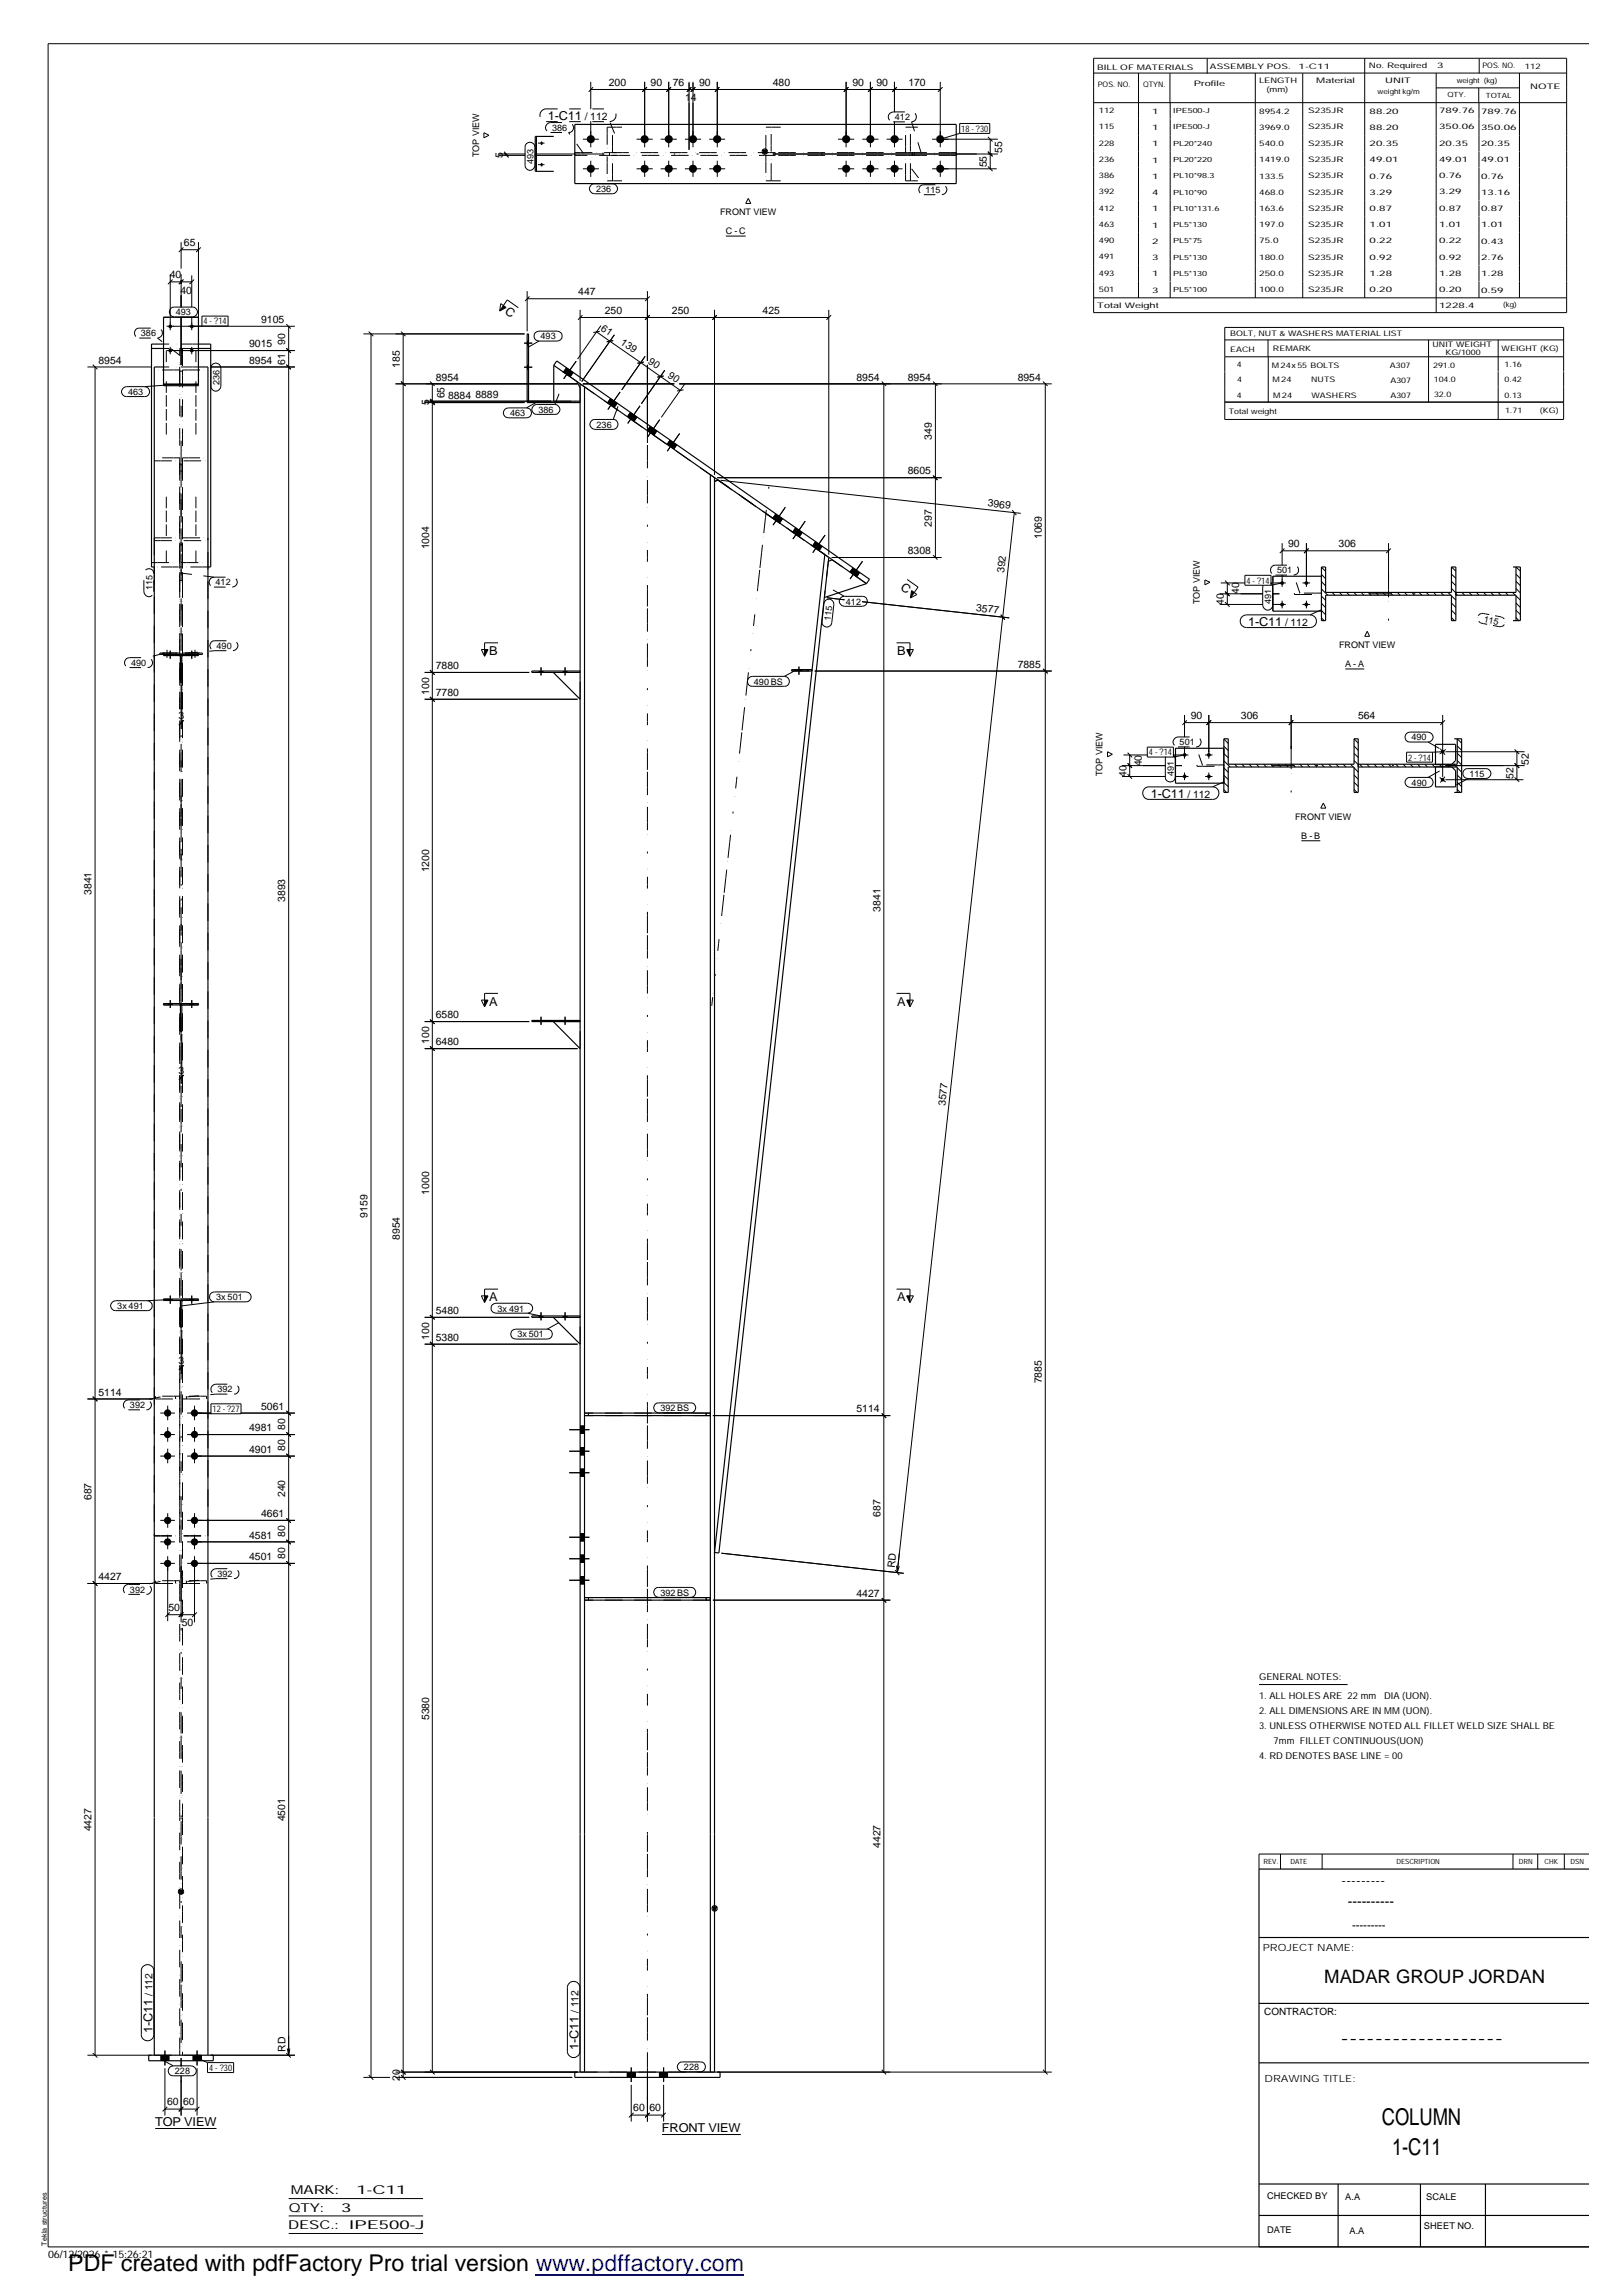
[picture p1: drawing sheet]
<svg xmlns="http://www.w3.org/2000/svg" width="297mm" height="420mm" viewBox="0 0 297 420" stroke-linecap="round" stroke-linejoin="round" font-family="sans-serif">
<defs><g id="words">
<g font-size="4.2">
<text x="252.9" y="389">COLUMN</text>
<text x="254.8" y="394.5">1-C11</text>
<text x="12.5" y="415.8">PDF created with pdfFactory Pro trial version www.pdffactory.com</text>
</g>
<text font-size="3.4" x="242.4" y="363">MADAR GROUP JORDAN</text>
<g font-size="2.5">
<text x="245.5" y="345.1">---------</text>
<text x="246.7" y="349">----------</text>
<text x="245.4" y="374">-------------------</text>
</g>
<g font-size="2.2">
<text x="100.2" y="22">1-C11</text>
<text x="92.3" y="57.2" transform="rotate(35 92.3 57.2)">C</text>
<text x="164.7" y="107.9" transform="rotate(35 164.7 107.9)">C</text>
<text x="89.5" y="119.9">B</text>
<text x="164.2" y="119.9">B</text>
<text x="228.4" y="114.6">1-C11</text>
<text x="210.6" y="146.1">1-C11</text>
<text x="89.5" y="184.1">A</text>
<text x="164.2" y="184.1">A</text>
<text x="89.5" y="238.2">A</text>
<text x="164.2" y="238.2">A</text>
<text x="27.9" y="372.2" transform="rotate(-90 27.9 372.2)">1-C11</text>
<text x="105.9" y="375.2" transform="rotate(-90 105.9 375.2)">1-C11</text>
<text x="28.4" y="389.3">TOP VIEW</text>
<text x="121.2" y="390.4">FRONT VIEW</text>
<text x="53.2" y="401.7">MARK:</text>
<text x="65.2" y="401.7">1-C11</text>
<text x="52.8" y="404.9">QTY:</text>
<text x="62.4" y="404.9">3</text>
<text x="52.7" y="408.1">DESC.:</text>
<text x="63.9" y="408">IPE500-J</text>
</g>
<text font-size="2.1" x="247.5" y="353.1">---------</text>
<g font-size="1.9">
<text x="111.4" y="15.7">200</text>
<text x="119.1" y="15.7">90</text>
<text x="123.1" y="15.7">76</text>
<text x="127.9" y="15.7">90</text>
<text x="141.4" y="15.7">480</text>
<text x="156" y="15.7">90</text>
<text x="160.4" y="15.7">90</text>
<text x="166.2" y="15.7">170</text>
<text x="107" y="22">/ 112</text>
<text x="125.4" y="18.5">14</text>
<text x="92" y="28.9" transform="rotate(-90 92 28.9)">5</text>
<text x="183.4" y="27.9" transform="rotate(-90 183.4 27.9)">55</text>
<text x="180.6" y="30.6" transform="rotate(-90 180.6 30.6)">55</text>
<text x="33.7" y="45">65</text>
<text x="31.1" y="51">40</text>
<text x="33" y="53.8">40</text>
<text x="47.8" y="59.1">9105</text>
<text x="105.8" y="54">447</text>
<text x="110.7" y="57.4">250</text>
<text x="123" y="57.4">250</text>
<text x="139.6" y="57.4">425</text>
<text x="45.6" y="63.6">9015</text>
<text x="52.2" y="63.1" transform="rotate(-90 52.2 63.1)">90</text>
<text x="109.9" y="60.4" transform="rotate(35 109.9 60.4)">61</text>
<text x="113.5" y="62.9" transform="rotate(35 113.5 62.9)">139</text>
<text x="18" y="66.6">8954</text>
<text x="45.6" y="66.6">8954</text>
<text x="52.2" y="66.8" transform="rotate(-90 52.2 66.8)">61</text>
<text x="73.2" y="67.4" transform="rotate(-90 73.2 67.4)">185</text>
<text x="79.8" y="69.7">8954</text>
<text x="118.5" y="66.5" transform="rotate(35 118.5 66.5)">90</text>
<text x="122.1" y="69" transform="rotate(35 122.1 69)">90</text>
<text x="156.8" y="69.7">8954</text>
<text x="166.2" y="69.7">8954</text>
<text x="186.3" y="69.7">8954</text>
<text x="78.5" y="74.1" transform="rotate(-90 78.5 74.1)">5</text>
<text x="81.3" y="72.9" transform="rotate(-90 81.3 72.9)">65</text>
<text x="82" y="73.1">8884</text>
<text x="87" y="72.9">8889</text>
<text x="170.6" y="80.5" transform="rotate(-90 170.6 80.5)">349</text>
<text x="166.2" y="86.9">8605</text>
<text x="180.7" y="92.7" transform="rotate(6 180.7 92.7)">3969</text>
<text x="78.5" y="100.6" transform="rotate(-90 78.5 100.6)">1004</text>
<text x="166.2" y="101.5">8308</text>
<text x="170.6" y="96.4" transform="rotate(-90 170.6 96.4)">297</text>
<text x="190.7" y="98.7" transform="rotate(-90 190.7 98.7)">1069</text>
<text x="235.8" y="100.2">90</text>
<text x="245" y="100.2">306</text>
<text x="183.8" y="104.9" transform="rotate(-84 183.8 104.9)">392</text>
<text x="178.6" y="111.8" transform="rotate(6 178.6 111.8)">3577</text>
<text x="224" y="110.8" transform="rotate(-90 224 110.8)">40</text>
<text x="226.8" y="108.8" transform="rotate(-90 226.8 108.8)">40</text>
<text x="235.2" y="114.6">/ 112</text>
<text x="79.8" y="122.5">7880</text>
<text x="186.3" y="122.3">7885</text>
<text x="32.6" y="131.6">3</text>
<text x="78.5" y="127.2" transform="rotate(-90 78.5 127.2)">100</text>
<text x="79.8" y="127.4">7780</text>
<text x="217.9" y="131.7">90</text>
<text x="227.1" y="131.7">306</text>
<text x="248.5" y="131.7">564</text>
<text x="206.2" y="142.2" transform="rotate(-90 206.2 142.2)">40</text>
<text x="209" y="140.3" transform="rotate(-90 209 140.3)">40</text>
<text x="277" y="142.5" transform="rotate(-90 277 142.5)">52</text>
<text x="279.8" y="140" transform="rotate(-90 279.8 140)">52</text>
<text x="217.3" y="146.1">/ 112</text>
<text x="78.5" y="159.7" transform="rotate(-90 78.5 159.7)">1200</text>
<text x="16.8" y="163.8" transform="rotate(-90 16.8 163.8)">3841</text>
<text x="52.2" y="165.1" transform="rotate(-90 52.2 165.1)">3893</text>
<text x="161.2" y="166.9" transform="rotate(-90 161.2 166.9)">3841</text>
<text x="78.5" y="191.1" transform="rotate(-90 78.5 191.1)">100</text>
<text x="79.8" y="191.4">6480</text>
<text x="79.8" y="186.4">6580</text>
<text x="32.6" y="196.6">3</text>
<text x="173" y="202.5" transform="rotate(-84 173 202.5)">3577</text>
<text x="78.5" y="218.7" transform="rotate(-90 78.5 218.7)">1000</text>
<text x="67.3" y="222.9" transform="rotate(-90 67.3 222.9)">9159</text>
<text x="73.2" y="227" transform="rotate(-90 73.2 227)">8954</text>
<text x="78.5" y="245.2" transform="rotate(-90 78.5 245.2)">100</text>
<text x="79.8" y="245.5">5380</text>
<text x="79.8" y="240.6">5480</text>
<text x="32.6" y="249.7">3</text>
<text x="18" y="255.5">5114</text>
<text x="190.7" y="253.3" transform="rotate(-90 190.7 253.3)">7885</text>
<text x="45.6" y="262">4981</text>
<text x="47.8" y="258.1">5061</text>
<text x="52.2" y="261.7" transform="rotate(-90 52.2 261.7)">80</text>
<text x="156.8" y="258.6">5114</text>
<text x="45.6" y="266">4901</text>
<text x="52.2" y="265.7" transform="rotate(-90 52.2 265.7)">80</text>
<text x="16.8" y="274.7" transform="rotate(-90 16.8 274.7)">687</text>
<text x="52.2" y="274.1" transform="rotate(-90 52.2 274.1)">240</text>
<text x="45.6" y="281.7">4581</text>
<text x="47.8" y="277.8">4661</text>
<text x="52.2" y="281.4" transform="rotate(-90 52.2 281.4)">80</text>
<text x="161.2" y="277.7" transform="rotate(-90 161.2 277.7)">687</text>
<text x="45.6" y="285.6">4501</text>
<text x="52.2" y="285.4" transform="rotate(-90 52.2 285.4)">80</text>
<text x="163.7" y="287.1" transform="rotate(-84 163.7 287.1)">RD</text>
<text x="18" y="289.3">4427</text>
<text x="156.8" y="292.4">4427</text>
<text x="30.8" y="294.9">50</text>
<text x="33.3" y="297.7">50</text>
<text x="78.5" y="314.9" transform="rotate(-90 78.5 314.9)">5380</text>
<text x="16.8" y="335.3" transform="rotate(-90 16.8 335.3)">4427</text>
<text x="52.2" y="333.5" transform="rotate(-90 52.2 333.5)">4501</text>
<text x="161.2" y="338.3" transform="rotate(-90 161.2 338.3)">4427</text>
<text x="27.9" y="365.4" transform="rotate(-90 27.9 365.4)">/ 112</text>
<text x="105.9" y="368.5" transform="rotate(-90 105.9 368.5)">/ 112</text>
<text x="52.3" y="375.6" transform="rotate(-90 52.3 375.6)">RD</text>
<text x="73.2" y="380.9" transform="rotate(-90 73.2 380.9)">20</text>
<text x="30.6" y="385.4">60</text>
<text x="33.5" y="385.4">60</text>
<text x="115.9" y="386.5">60</text>
<text x="118.9" y="386.5">60</text>
<text x="8.8" y="413.3">06/12/2026 * 15:26:21</text>
</g>
<g font-size="1.8">
<text x="231.1" y="357.3">PROJECT NAME:</text>
<text x="231.4" y="368.9">CONTRACTOR:</text>
<text x="231.4" y="381.2">DRAWING TITLE:</text>
</g>
<g font-size="1.7">
<text x="101" y="24">386</text>
<text x="163.8" y="22">412</text>
<text x="87.7" y="28.8" transform="rotate(-90 87.7 28.8)">TOP VIEW</text>
<text x="97.7" y="30" transform="rotate(-90 97.7 30)">493</text>
<text x="175.9" y="24.1">18 - ?30</text>
<text x="109.1" y="35.2">236</text>
<text x="169.4" y="35.3">115</text>
<text x="131.8" y="39.4">FRONT VIEW</text>
<text x="132.8" y="42.8">C - C</text>
<text x="32.2" y="57.7">493</text>
<text x="37.3" y="59.4">4 - ?14</text>
<text x="25.8" y="61.6">386</text>
<text x="98.9" y="62.1">493</text>
<text x="40.2" y="70.4" transform="rotate(-90 40.2 70.4)">236</text>
<text x="23.5" y="72.3">463</text>
<text x="93.3" y="76.2">463</text>
<text x="98.6" y="75.6">386</text>
<text x="109.2" y="78.3">236</text>
<text x="39.5" y="107.2">412</text>
<text x="228.1" y="106.8">4 - ?14</text>
<text x="233.7" y="105">501</text>
<text x="27.9" y="108" transform="rotate(-90 27.9 108)">115</text>
<text x="152" y="113.7" transform="rotate(-84 152 113.7)">115</text>
<text x="154.8" y="110.7">412</text>
<text x="219.6" y="110.6" transform="rotate(-90 219.6 110.6)">TOP VIEW</text>
<text x="232.7" y="110.5" transform="rotate(-90 232.7 110.5)">491</text>
<text x="271.5" y="113.8" transform="rotate(12 271.5 113.8)">115</text>
<text x="39.6" y="118.8">490</text>
<text x="245.1" y="118.7">FRONT VIEW</text>
<text x="24" y="121.9">490</text>
<text x="138" y="125.4">490 BS</text>
<text x="246.2" y="122.1">A - A</text>
<text x="215.9" y="136.4">501</text>
<text x="258.3" y="135.6">490</text>
<text x="201.8" y="142.1" transform="rotate(-90 201.8 142.1)">TOP VIEW</text>
<text x="210.3" y="138.3">4 - ?14</text>
<text x="214.8" y="142" transform="rotate(-90 214.8 142)">491</text>
<text x="257.7" y="139.2">2 - ?14</text>
<text x="258.4" y="143.8">490</text>
<text x="268.9" y="142.2">115</text>
<text x="237" y="150.1">FRONT VIEW</text>
<text x="238.2" y="153.5">B - B</text>
<text x="21.5" y="239.6">3x 491</text>
<text x="39.5" y="238">3x 501</text>
<text x="91.1" y="240.1">3x 491</text>
<text x="94.7" y="244.9">3x 501</text>
<text x="23.8" y="257.8">392</text>
<text x="39.8" y="254.9">392</text>
<text x="38.9" y="258.5">12 - ?27</text>
<text x="120.9" y="258.4">392 BS</text>
<text x="23.8" y="291.6">392</text>
<text x="39.8" y="288.7">392</text>
<text x="120.9" y="292.1">392 BS</text>
<text x="230.4" y="311.1">1. ALL HOLES ARE 22 mm</text>
<text x="230.4" y="307.6">GENERAL NOTES:</text>
<text x="253.3" y="311.1">DIA (UON).</text>
<text x="230.4" y="313.8">2. ALL DIMENSIONS ARE IN MM (UON).</text>
<text x="230.4" y="316.5">3. UNLESS OTHERWISE NOTED ALL FILLET WELD SIZE SHALL BE</text>
<text x="230.4" y="321.9">4. RD DENOTES BASE LINE = 00</text>
<text x="233.1" y="319.2">7mm FILLET CONTINUOUS(UON)</text>
<text x="32" y="379.7">228</text>
<text x="38.3" y="379.1">4 - ?30</text>
<text x="125.2" y="379">228</text>
<text x="231.9" y="402.5">CHECKED BY</text>
<text x="246.2" y="402.8">A.A</text>
<text x="261" y="402.8">SCALE</text>
<text x="231.9" y="408.8">DATE</text>
<text x="247" y="409">A.A</text>
<text x="260.6" y="408.1">SHEET NO.</text>
</g>
<g font-size="1.4">
<text x="200.8" y="12.8">BILL OF MATERIALS</text>
<text x="200.9" y="16">POS. NO.</text>
<text x="209.2" y="15.9">QTYN.</text>
<text x="218.5" y="15.7">Profile</text>
<text x="221.4" y="12.7">ASSEMBLY POS.</text>
<text x="230.4" y="15.1">LENGTH</text>
<text x="231.8" y="16.9">(mm)</text>
<text x="237.7" y="12.7">1-C11</text>
<text x="240.9" y="15.2">Material</text>
<text x="250.5" y="12.5">No. Required</text>
<text x="253.5" y="15.2">UNIT</text>
<text x="263" y="12.5">3</text>
<text x="271.3" y="12.5">POS. NO.</text>
<text x="279.1" y="12.6">112</text>
<text x="280.1" y="16.3">NOTE</text>
<text x="201.1" y="20.7">112</text>
<text x="201.1" y="23.7">115</text>
<text x="210.9" y="20.8">1</text>
<text x="210.9" y="23.8">1</text>
<text x="230.5" y="20.8">8954.2</text>
<text x="230.5" y="23.7">3969.0</text>
<text x="239.4" y="20.7">S235JR</text>
<text x="239.4" y="23.7">S235JR</text>
<text x="250.7" y="20.8">88.20</text>
<text x="250.7" y="23.7">88.20</text>
<text x="263.4" y="20.7">789.76</text>
<text x="263.4" y="23.7">350.06</text>
<text x="271.1" y="20.8">789.76</text>
<text x="271.1" y="23.8">350.06</text>
<text x="201.1" y="26.7">228</text>
<text x="201.1" y="29.6">236</text>
<text x="210.9" y="26.8">1</text>
<text x="210.9" y="29.8">1</text>
<text x="230.5" y="26.7">540.0</text>
<text x="230.5" y="29.7">1419.0</text>
<text x="239.4" y="26.7">S235JR</text>
<text x="239.4" y="29.7">S235JR</text>
<text x="250.7" y="26.7">20.35</text>
<text x="250.7" y="29.7">49.01</text>
<text x="263.4" y="26.7">20.35</text>
<text x="263.4" y="29.7">49.01</text>
<text x="271.1" y="26.8">20.35</text>
<text x="271.1" y="29.7">49.01</text>
<text x="201.1" y="32.6">386</text>
<text x="201.1" y="35.6">392</text>
<text x="210.9" y="32.7">1</text>
<text x="210.9" y="35.7">4</text>
<text x="230.5" y="32.7">133.5</text>
<text x="230.5" y="35.6">468.0</text>
<text x="239.4" y="32.6">S235JR</text>
<text x="239.4" y="35.6">S235JR</text>
<text x="250.7" y="32.7">0.76</text>
<text x="250.7" y="35.6">3.29</text>
<text x="263.4" y="32.6">0.76</text>
<text x="263.4" y="35.6">3.29</text>
<text x="271.1" y="32.7">0.76</text>
<text x="271.1" y="35.7">13.16</text>
<text x="201.1" y="38.6">412</text>
<text x="201.1" y="41.5">463</text>
<text x="210.9" y="38.7">1</text>
<text x="210.9" y="41.7">1</text>
<text x="230.5" y="38.6">163.6</text>
<text x="230.5" y="41.6">197.0</text>
<text x="239.4" y="38.6">S235JR</text>
<text x="239.4" y="41.6">S235JR</text>
<text x="250.7" y="38.7">0.87</text>
<text x="250.7" y="41.6">1.01</text>
<text x="263.4" y="38.6">0.87</text>
<text x="263.4" y="41.6">1.01</text>
<text x="271.1" y="38.7">0.87</text>
<text x="271.1" y="41.6">1.01</text>
<text x="201.1" y="44.5">490</text>
<text x="201.1" y="47.5">491</text>
<text x="210.9" y="44.6">2</text>
<text x="210.9" y="47.6">3</text>
<text x="230.5" y="44.6">75.0</text>
<text x="230.5" y="47.5">180.0</text>
<text x="239.4" y="44.5">S235JR</text>
<text x="239.4" y="47.5">S235JR</text>
<text x="250.7" y="44.6">0.22</text>
<text x="250.7" y="47.5">0.92</text>
<text x="263.4" y="44.5">0.22</text>
<text x="263.4" y="47.5">0.92</text>
<text x="271.1" y="44.6">0.43</text>
<text x="271.1" y="47.6">2.76</text>
<text x="201.1" y="50.5">493</text>
<text x="201.1" y="53.5">501</text>
<text x="210.9" y="50.6">1</text>
<text x="210.9" y="53.6">3</text>
<text x="230.5" y="50.5">250.0</text>
<text x="230.5" y="53.5">100.0</text>
<text x="239.4" y="50.5">S235JR</text>
<text x="239.4" y="53.5">S235JR</text>
<text x="250.7" y="50.5">1.28</text>
<text x="250.7" y="53.5">0.20</text>
<text x="263.4" y="50.5">1.28</text>
<text x="263.4" y="53.5">0.20</text>
<text x="271.1" y="50.5">1.28</text>
<text x="271.1" y="53.6">0.59</text>
<text x="200.8" y="56.5">Total Weight</text>
<text x="263.4" y="56.4">1228.4</text>
<text x="225.1" y="64.4">EACH</text>
<text x="225.1" y="61.5">BOLT, NUT &amp; WASHERS MATERIAL LIST</text>
<text x="233" y="64.3">REMARK</text>
<text x="262.2" y="63.5">UNIT WEIGHT</text>
<text x="264.6" y="65">KG/1000</text>
<text x="274.8" y="64.3">WEIGHT (KG)</text>
<text x="226.4" y="67.3">4</text>
<text x="226.4" y="69.9">4</text>
<text x="232.7" y="67.4">M 24x 55 BOLTS</text>
<text x="232.9" y="70">M 24</text>
<text x="239.9" y="70">NUTS</text>
<text x="254.4" y="67.4">A307</text>
<text x="254.5" y="70.2">A307</text>
<text x="262.3" y="67.4">291.0</text>
<text x="262.4" y="70">104.0</text>
<text x="275.4" y="67.3">1.16</text>
<text x="275.4" y="70">0.42</text>
<text x="224.9" y="75.8">Total weight</text>
<text x="226.4" y="72.8">4</text>
<text x="233" y="72.8">M 24</text>
<text x="240" y="72.8">WASHERS</text>
<text x="254.5" y="72.9">A307</text>
<text x="262.5" y="72.7">32.0</text>
<text x="275.4" y="72.8">0.13</text>
<text x="275.5" y="75.6">1.71</text>
<text x="281.8" y="75.6">(KG)</text>
</g>
<g font-size="1.3">
<text x="252.1" y="17.1">weight kg/m</text>
<text x="264.9" y="17.8">QTY.</text>
<text x="266.6" y="15.2">weight (kg)</text>
<text x="271.9" y="17.9">TOTAL</text>
<text x="214.7" y="20.7">IPE500-J</text>
<text x="214.7" y="23.7">IPE500-J</text>
<text x="214.7" y="26.7">PL20*240</text>
<text x="214.7" y="29.7">PL20*220</text>
<text x="214.7" y="32.6">PL10*98.3</text>
<text x="214.7" y="35.6">PL10*90</text>
<text x="214.7" y="38.6">PL10*131.6</text>
<text x="214.7" y="41.6">PL5*130</text>
<text x="214.7" y="44.6">PL5*75</text>
<text x="214.7" y="47.5">PL5*130</text>
<text x="214.7" y="50.5">PL5*130</text>
<text x="214.7" y="53.5">PL5*100</text>
<text x="275.1" y="56.2">(kg)</text>
<text x="231.2" y="341.3">REV.</text>
<text x="236.2" y="341.2">DATE</text>
<text x="255.6" y="341.3">DESCRIPTION</text>
<text x="278" y="341.2">DRN</text>
<text x="282.7" y="341.2">CHK</text>
<text x="287.4" y="341.3">DSN</text>
<text x="8.6" y="411.1" transform="rotate(-90 8.6 411.1)">Tekla structures</text>
</g>
</g></defs>
<g fill="none" stroke="#000" stroke-width=".18">
<path d="M108.1 15v5M108.1 16.4h64M108.5 16l-.8 .8M118 15v12M118.4 16l-.8 .8M122.4 15v12M122.8 16l-.8 .8M125.8 16.8l.7-.8-.8 .8M126.1 15v12.4M126.8 15v12M127.3 16l-.9 .8M131.3 15v12"/>
<path d="M131.7 16l-.8 .8M154.9 15v12M155.3 16l-.9 .8M159.3 15v12M159.7 16l-.8 .8M163.7 15v5.5M164.1 16l-.8 .8M172.1 15v12M172.5 16l-.8 .8M200.2 10.7h86.5v46.5h-86.5zM200.2 13.4h86.5M200.2 18.8h86.5"/>
<path d="M208.4 13.4v41.1M214.1 13.4v5.4M214.2 18.8v35.7M220.9 10.7v2.8M229.7 13.4v41.1M238.4 13.4v41.1M249.8 10.7v43.8M262.8 13.4v43.8M262.8 16.1h15.3M270.6 16.1v2.7M270.7 18.8v35.7M270.7 10.7v2.7"/>
<path d="M278.1 13.4v41.1M290.7 8h-281.9v403.4h281.9M88.6 24.3l.9 .5-.9 .4zM91.3 28.2h4.8M91.3 28.4h4.8M92.2 28l.9 .8M92.2 27.8l.9 .8M92.7 28.2v.2M96.4 26.3a.94 .94 0 0 1 .9-.2 .94 .94 0 0 1 .6 .9v3.3a.91 .91 0 0 1-.9 .9 .91 .91 0 0 1-.9-.9v-3.3v-.4zM97.9 28.2h12.7M97.9 28.4h6.8M98.5 26.2h1.2"/>
<path d="M98.5 30.1h1.2M106.7 25.5h2.9M106.7 30.9h2.9M108.1 22.2v4.8M108.1 29.4v3M108.2 33.9l.2-.2h.4h3.3a.91 .91 0 0 1 .9 .9 .91 .91 0 0 1-.9 .9h-3.3a.92 .92 0 0 1-.8-.6 .92 .92 0 0 1 .2-1zM116.5 25.5h3M116.5 30.9h3M118 29.4v3M120.9 25.5h3M120.9 30.9h3M122.4 29.4v3"/>
<path d="M125.3 25.5h3M125.3 30.9h3M126.8 29.4v3M129.8 25.5h2.9M129.8 30.9h2.9M131.3 29.4v3M136.9 36.3l.5 1h-.9zM141.6 28.2h41M153.4 25.5h2.9M153.4 30.9h2.9M154.9 29.4v3M157.8 25.5h3"/>
<path d="M157.8 30.9h3M159.3 29.4v3M162.3 25.5h2.9M162.3 30.9h2.9M163.7 22.3v4.7M163.7 29.4v3M170.6 25.5h12M170.6 30.9h11.8M172.1 29.4v3M175.6 22.6h5.5v1.8h-5.5zM175.6 24.4l-3.5 1.1M180.8 30.5l.9 .8"/>
<path d="M180.8 27.8l.9 .8M180.8 25.1l.9 .8M181.2 25.5v5.4M30.5 59.7h23.5M31.2 50.2v10.3M31.2 51.6h3.9M31.2 56.5l.3-.2 .4-.1h3.3a.91 .91 0 0 1 1 .9 .91 .91 0 0 1-1 .9h-3.3a.94 .94 0 0 1-.8-.5 .94 .94 0 0 1 .1-1zM31.6 51.2l-.9 .8M33.1 44.3v4.9M33.1 50.2v6.1M33.1 58v8.7M33.1 45.7h3.2"/>
<path d="M33.6 45.3l-.9 .8M33.6 51.2l-.9 .8M35.1 50.4v5.9M35.1 58v2.5M35.5 51.2l-.8 .8M36.3 44.3v25.6M36.7 45.3l-.8 .8M41.7 59.7v-1.8h-4.7v1.8h-1.9M52.4 59.4l.8 .8M52.8 59.7v316.6M91.7 55.6l.9 .7-1.2 .6zM94.9 56.3l-2.1-1.4-1.4 2"/>
<path d="M96.5 54.7h22M96.5 53.3v7.4M96.9 54.3l-.8 .8M106.2 56.7v13.1M106.2 58.1h45.5M106.6 57.7l-.8 .8M110 59.6l-4.3 6.1M118.5 53.3v12.8M118.9 57.7l-.8 .8M118.9 54.3l-.8 .8M130.8 56.7v30.3M131.2 57.7l-.8 .8"/>
<path d="M132.8 43.2h3.7M151.7 56.7v44.9M152.1 57.7l-.8 .8M200.2 54.5h86.5M16 67.2h11.7M17 66.8l.8 .8M17.4 67.2v309.1M22.5 71.1l.7-.3h3.3a.91 .91 0 0 1 .9 .9 .91 .91 0 0 1-.9 .9h-3.3a.88 .88 0 0 1-.9-.5 .88 .88 0 0 1 .2-1zM30.5 64.2h23.5M31.2 63.5v1.4M31.2 70.4l-4.7 .4M35.1 63.5v1.4"/>
<path d="M38.6 67.2h15.4M38.9 66.7a.94 .94 0 0 1 1-.1 .94 .94 0 0 1 .5 .8v3.3a.91 .91 0 0 1-.9 .9 .91 .91 0 0 1-.9-.9v-3.3l.1-.4zM52.4 66.8l.8 .8M52.4 63.8l.8 .8M66.5 61.1h29.5M67.5 60.7l.8 .9M67.9 61.1v319.2M72.4 70.3h33.3M73.4 69.9l.8 .8M73.4 60.7l.8 .9M73.8 61.1v319.2M77.7 73.7h18.3"/>
<path d="M77.7 73.4h23.2M78.7 73.3l.8 .8-.7-.8M78.7 73l.8 .9-.7-.8M78.7 69.9l.8 .8M79.1 70.3v309M92.4 74.9l.6-.2h3.4a.91 .91 0 0 1 .9 .9 .91 .91 0 0 1-.9 .9h-3.4a.91 .91 0 0 1-.8-.6 .91 .91 0 0 1 .2-1zM95.9 67.2h1.5M95.9 62.8h1.5M96.5 66.9h.2M96.5 67.6h.2M96.5 62.5h.2M96.5 63.2h.2"/>
<path d="M97.6 74.3l.7-.3h3.3a.91 .91 0 0 1 .9 1 .91 .91 0 0 1-.9 .9h-3.3a.88 .88 0 0 1-.9-.6 .88 .88 0 0 1 .2-1zM98 60.9l.6-.3h3.4a.91 .91 0 0 1 .9 .9 .91 .91 0 0 1-.9 .9h-3.4a.91 .91 0 0 1-.8-.5 .91 .91 0 0 1 .2-1zM98.5 73.5l-2.1 1.2M98.6 62.4l-2 1.2M102.3 72.1l-.7 1.9M103.7 67.3l-.6 .8M104.9 68.2l-.5 .8M105.5 66.1l-2.3 3.2M106.7 70.3h16.7M108.2 77l.7-.2h3.3a.91 .91 0 0 1 .9 .9 .91 .91 0 0 1-.9 .9h-3.3a.92 .92 0 0 1-.9-.6 .92 .92 0 0 1 .2-1zM109.2 60.7l15.3 10.8M109.8 60.7l-1.2 .2"/>
<path d="M111.8 72.9l-.6 .8M112.2 62.4l-1.2 .2M112.4 61.3l-5.9 8.6M113 73.8l-.6 .8M113.1 74.4l-.9 2.4M113.5 71.8l-2.2 3.2M115.4 75.5l-.5 .8M116.6 76.3l-.6 .8M117.1 74.3l-2.2 3.2M117.8 66.3l-1.1 .2M118.1 65.2l-4.3 6.2M118.5 66.8v11.6"/>
<path d="M119 78l-.6 .8M120.2 78.9l-.5 .8M120.7 76.8l-2.2 3.3M121.5 68.8l-1.2 .2M121.7 67.8l-4.3 6.1M124.3 70.3h68.2M124.4 79.4l-2.3 3.2M125.1 71.4l-1.2 .2M125.3 70.3l-4.3 6.1M161.4 69.9l.8 .8M161.8 70.3v309M170.8 69.9l.8 .8"/>
<path d="M171.2 70.3v31.8M190.9 69.9l.8 .8M191.3 70.3v309M224.2 65.3h62M224.2 62.2h62M224.2 73.6h62M232.1 62.2v3.1M232.1 65.3v8.3M261.5 62.2v11.4M274.2 62.2v5.8M274.2 68.1v8.7M286.2 68v-8.1h-62v16.9h62v-8.7"/>
<path d="M122.6 80.6l-.5 .8M123.9 81.4l-.6 .8M131.3 87.5h41M131.9 87.9l54.9 6.1M142 94.1l-.6 .8M143.2 95l-.5 .8M143.7 92.9l-2.2 3.2M145.6 96.6l-.5 .9M146.9 97.5l-.6 .8M147.4 95.4l-2.3 3.3M149.3 99.1l-.6 .8M150.5 100l-.6 .8"/>
<path d="M151 98l-2.2 3.2M170.8 87l.8 .9-.8-.8M185.3 93.4l.7 .9M185.6 93.9l-21.4 194M234.7 99.4v4.1M239.1 99.4v8M254.1 99.4v6.9M30.8 119.8v.2M31.2 119.1v1.5M31.5 119.8v.2M34.8 119.8v.2M35.1 119.1v1.5"/>
<path d="M35.4 119.8v.2M88.1 118.9h1.2l-.6 1.2zM91.1 117.7h-2.4v2.4M151.1 109.9a.91 .91 0 0 1 1-.1 .91 .91 0 0 1 .5 .9l-.4 3.3a.9 .9 0 0 1-1 .8 .9 .9 0 0 1-.7-1l.3-3.3zM151.3 109.4l3.3 .4M152.2 102.1h20.1M152.4 108l2.1 1.2M153.9 109.4l.6-.2h3.3a.91 .91 0 0 1 1 .9 .91 .91 0 0 1-1 .9h-3.3a.92 .92 0 0 1-.8-.6 .92 .92 0 0 1 .2-1zM156.1 104l-.6 .8M157.3 104.8l-.5 .8M157.8 110.2l26.9 2.9M157.9 102.7l-2.3 3.3"/>
<path d="M164.1 117.7h2.4v2.4M165.9 118.9h1.3l-.7 1.2zM166 106.1l2 1.4-1.4 2M166.8 108.1l1 .7-1.2 .7zM170.8 101.6l.8 .8M183.1 112.5l.8 1-.7-.9M220.5 106.2l.9 .4-.9 .5zM223.2 110.7h7.9M223.2 108.7h7.9M223.4 106.7h4.5M224.2 110.2l.8 .9M224.2 108.3l.8 .8"/>
<path d="M224.2 106.3l.8 .8M224.6 106.7v4M227.2 113.1l.5-.5h.4h11.7a1.16 1.16 0 0 1 1.1 1.1 1.16 1.16 0 0 1-1.1 1.2h-11.7a1.16 1.16 0 0 1-.9-1.8zM227.8 105.3h4.8v1.8h-4.8zM232.5 106.8l.4 .3v.4v3.3a.91 .91 0 0 1-.9 .9 .91 .91 0 0 1-.9-.9l.1-3.7M232.5 106.7h2.8M232.9 110.7h2.4M232.9 108.7h1.2M234.7 105.2v2.2M234.7 110v1.4M234.7 100.8h19.4M234.7 106.7l-2.1 .4"/>
<path d="M235.1 100.4l-.9 .9M238.4 106.7h1.4M238.4 110.7h1.4M239.1 110v1.4M239.5 100.4l-.8 .9M241.9 103.8l.7 .8M241.9 105.2l.7 .8M241.9 106.5l.7 .8M241.9 107.8l1.1 1.2M241.9 109.1l.7 .8M241.9 110.4l.7 .9M241.9 111.8l.7 .8"/>
<path d="M241.9 113.1l.5 .5M241.9 111.6l-2.1 1M243.8 108.5l.5 .5M245.2 108.5l.4 .5M246.5 108.5l.5 .5M247.8 108.5l.5 .5M249.1 108.5l.5 .5M250.2 115.6l.5 .9h-.9zM250.4 108.5l.5 .5M251.8 108.5l.5 .5M253.1 108.5l.5 .5M254.4 108.5l.5 .5"/>
<path d="M254.6 100.4l-.9 .9M255.7 108.5l.5 .5M257 108.5l.6 .5M258.4 108.5l.5 .5M259.7 108.5l.5 .5M261 108.5l.5 .5M262.4 108.5l.4 .5M263.7 108.5l.5 .5M265 108.5l.5 .5M265.6 103.8l.8 .8M265.6 105.1l.8 .8M265.6 106.4l.8 .8"/>
<path d="M265.6 107.7l.8 .8M265.6 109.1l.8 .8M265.6 110.4l.8 .8M265.6 111.7l.8 .8M265.6 113.1l.6 .5M266.4 108.7l.3 .3M267.5 108.5l.6 .5M268.9 108.5l.5 .5M270.2 108.5l.5 .5M271.5 108.5l.5 .5M272.8 108.5l.5 .5M274.2 108.5l.5 .5"/>
<path d="M275.5 108.5l.5 .5M276.8 108.5l.5 .5M277.5 103.8l.8 .8M277.5 105.1l.8 .8M277.5 106.4l.8 .8M277.5 107.7l.8 .8M277.5 109.1l.8 .8M277.5 110.4l.8 .8M277.5 111.7l.8 .8M277.5 113.1l.5 .5M33.1 125.4v8.1M33.1 132.3h.2"/>
<path d="M33.3 125.4v8.1M33.6 131.9l-.9 .8M33.7 131.9l-.8 .8M77.7 128h28M77.7 123.1h19.2M78.7 127.6l.8 .8M78.7 122.7l.8 .8M98.7 122.9v.2M99 122.2v1.5M99.4 122.9v.2M103.1 122.9v.2M103.4 122.2v1.5"/>
<path d="M103.8 122.9v.2M137 124.1l.7-.3h5.9a.91 .91 0 0 1 .9 .9 .91 .91 0 0 1-.9 .9h-5.9a.91 .91 0 0 1-.8-.5 .91 .91 0 0 1 .1-1zM145.7 122.7l-2.1 1.1M145.8 122.6v.3M146.2 122v1.5M146.7 122.6v.3M149.1 122.9h43.4M190.9 122.4l.8 .9M202.7 137.6l.9 .5-.9 .5zM205.6 138.2h4.5M206.4 139.8l.8 .8M206.4 137.8l.8 .8"/>
<path d="M206.8 138.2v4M210 136.8h4.8v1.8h-4.8zM216.8 130.9v4.1M216.8 136.7v2.2M216.8 132.3h47.2M216.8 138.2l-2 .4M217.2 131.9l-.8 .8M217.5 138.2h-2.8l.4 .7v3.4a.91 .91 0 0 1-.9 .9 .91 .91 0 0 1-.9-.9l.1-3.7M220.6 138.2h1.3M221.2 130.9v8M221.7 131.9l-.9 .8M224 135.3l.8 .8"/>
<path d="M224 136.6l.8 .8M224 138l.8 .7M224 139.3l1.1 1.1M226 139.9l.4 .5M227.3 139.9l.5 .5M228.6 139.9l.5 .5M230 139.9l.4 .5M231.3 139.9l.5 .5M232.6 139.9l.5 .5M233.9 139.9l.5 .5M235.2 139.9l.6 .5M236.3 130.9v6.2"/>
<path d="M236.6 139.9l.5 .5M236.7 131.9l-.8 .8M237.9 139.9l.5 .5M239.2 139.9l.5 .5M240.5 139.9l.5 .5M241.9 139.9l.5 .5M243.2 139.9l.5 .5M244.5 139.9l.5 .5M245.8 139.9l.5 .5M246.2 122.5h3.5M247.2 139.9l.4 .5M247.8 135.3l.8 .8"/>
<path d="M247.8 136.6l.8 .8M247.8 137.9l.8 .8M247.8 139.2l.8 .8M248.8 139.9l.5 .5M250.1 139.9l.6 .5M251.5 139.9l.5 .5M252.8 139.9l.5 .5M254.1 139.9l.5 .5M255.5 139.9l.4 .5M256.8 139.9l.5 .5M257.4 134.3l.7-.3h3.3a.91 .91 0 0 1 .9 .9 .91 .91 0 0 1-.9 .9h-3.3a.91 .91 0 0 1-.9-.5 .91 .91 0 0 1 .2-1zM257.4 137.7h4.8v1.8h-4.8z"/>
<path d="M258.1 139.9l.5 .5M259.5 139.9l.4 .5M260.8 139.9l.4 .5M261.4 135.8l2 1.2M262.1 139.9l.5 .5M263.4 139.9l.5 .5M263.6 137.1l.9 1.1M264 130.9v11.3M264 137.6l-1.8 .1M264.5 131.9l-.9 .8M264.5 137.6h14.5M264.6 137.2l-1.1 .8"/>
<path d="M264.8 139.9l.4 .5M266.1 139.9l.5 .5M266.7 135.3l.8 .8M266.7 136.6l.8 .8M266.7 137.9l.8 .8M266.7 139.2l.8 .8M277.2 139.7l.8 .9M277.2 137.2l.8 .8M277.6 137.6v5.1M205.4 142.2h7.9M205.4 140.2h7.9M206.4 141.7l.8 .9"/>
<path d="M209.5 144.4l.6-.3h11.8a1.14 1.14 0 0 1 1.2 1.1 1.14 1.14 0 0 1-1.2 1.1h-11.6a1.14 1.14 0 0 1-1.1-.6 1.14 1.14 0 0 1 .3-1.3zM215.1 142.2h2.4M215.1 140.2h1.2M216.8 141.4v1.4M220.6 142.2h1.3M221.2 141.4v1.4M224 140.6l.8 .8M224 141.9l.8 .8M224 143.3l.8 .7M224 144.6l.5 .5M224 143.1l-2.1 1M238.2 153.9h3.4"/>
<path d="M242.2 147l.5 1h-1zM247.8 140.5l.8 .9M247.8 141.9l.8 .8M247.8 143.2l.8 .8M247.8 144.5l.6 .6M257.4 142.6l.7-.3h3.3a.91 .91 0 0 1 .9 .9 .91 .91 0 0 1-.9 .9h-3.3a.92 .92 0 0 1-.9-.5 .92 .92 0 0 1 .2-1zM263.5 142.3l1.1 .9M263.5 141.1l-2.1 1.2M264.5 142.2l-.9 1.1M264.5 142.7h14.3M264.5 140.2h14.5M266.7 140.5l.8 .9"/>
<path d="M266.7 141.9l.8 .8M266.7 143.2l.8 .8M266.7 144.5l.6 .6M268 141l.3-.2 .3-.1h3.3a.91 .91 0 0 1 1 .9 .91 .91 0 0 1-1 .9h-3.3a.94 .94 0 0 1-.8-.5 .94 .94 0 0 1 .2-1zM268.6 142.5l-2.1 1.2M277.2 142.3l.8 .8M30.8 183.7v.3M31.2 183.1v1.4M31.5 183.7v.3M33.1 189.4v9M33.1 197.2h.2M33.3 189.4v9"/>
<path d="M33.6 196.8l-.9 .9M33.7 196.8l-.8 .9M34.8 183.7v.3M35.1 183.1v1.4M35.4 183.7v.3M77.7 192h28M77.7 187h19.2M78.7 191.6l.8 .8M78.7 186.6l.8 .9M88.1 183.1h1.2l-.6 1.2zM91.1 181.9h-2.4v2.4M98.7 186.8v.2"/>
<path d="M99 186.1v1.5M99.4 186.8v.2M103.1 186.8v.2M103.4 186.1v1.5M103.8 186.8v.2M164.1 181.9h2.4v2.4M165.9 183.1h1.3l-.7 1.2zM20.5 238.4l.7-.3h5.8a.91 .91 0 0 1 .9 .9 .91 .91 0 0 1-.9 .9h-5.8a.88 .88 0 0 1-.9-.5 .88 .88 0 0 1 .2-1zM30.8 237.8v.3M31.2 237.2v1.5M31.2 237.9l-4.2 .2M31.5 237.8v.3"/>
<path d="M34.8 237.8v.3M35.1 237.2v1.5M35.4 237.8v.3M38.6 236.8l.6-.3h5.8a.91 .91 0 0 1 1 .9 .91 .91 0 0 1-1 .9h-5.8a.91 .91 0 0 1-.8-.5 .91 .91 0 0 1 .2-1zM39.2 238.3l-6.1 .8M88.1 237.2h1.2l-.6 1.3zM90.1 238.8l.7-.2h5.8a.91 .91 0 0 1 .9 .9 .91 .91 0 0 1-.9 .9h-5.8a.91 .91 0 0 1-.9-.6 .91 .91 0 0 1 .2-1zM91.1 236h-2.4v2.5M164.1 236h2.4v2.5M165.9 237.2h1.3l-.7 1.3zM16 256.1h12M17 255.7l.8 .8"/>
<path d="M29.3 258.7h2.7M30.7 257.3v2.7M33.1 243.5v8M33.1 250.4h.2M33.3 243.5v8M33.6 249.9l-.9 .9M33.7 249.9l-.8 .9M34.2 258.7h4.5M35.6 257.3v2.7M35.6 258.7l3 .1M38.6 257h5.5v1.8h-5.5zM44.1 258.7h9.9"/>
<path d="M52.4 258.3l.8 .8-.7-.7M77.7 246.1h28M77.7 241.2h19.2M78.7 245.7l.8 .8M78.7 240.7l.8 .9M93.7 243.6l.7-.3h5.8a.91 .91 0 0 1 .9 .9 .91 .91 0 0 1-.9 1h-5.8a.93 .93 0 0 1-.8-.6 .93 .93 0 0 1 .1-1zM96.6 240.4l2.5 .6M98.7 240.9v.3M99 240.2v1.5M99.4 240.9v.3M102.3 242.1l-2.1 1.2M103.1 240.9v.3"/>
<path d="M103.4 240.2v1.5M103.8 240.9v.3M119.9 257.1l.3-.2 .4-.1h5.8a.91 .91 0 0 1 .9 .9 .91 .91 0 0 1-.9 1h-5.8a.94 .94 0 0 1-.9-.6 .94 .94 0 0 1 .2-1zM130.5 259.2h32.4M161.4 258.7l.8 .9-.8-.8M29.3 262.6h2.7M29.3 266.6h2.7M29.3 278.3h2.7M30.7 261.3v2.6M30.7 265.2v2.7M30.7 277v2.7M34.2 262.6h19.8"/>
<path d="M34.2 266.6h19.8M34.2 278.3h19.8M35.6 261.3v2.6M35.6 265.2v2.7M35.6 277v2.7M52.4 278l.8 .8M52.4 266.1l.8 .9M52.4 262.2l.8 .8M104.2 261.7h3.7M104.2 265.7h3.7M104.2 269.6h3.7M106.2 262.4h.8"/>
<path d="M106.2 261.1h.8M106.2 266.4h.8M106.2 265h.8M106.2 270.3h.8M106.2 268.9h.8M16 289.9h12M17 289.5l.8 .8M29.3 282.3h2.7M29.3 286.2h2.7M30.7 281v2.6M30.7 284.9v11.9M30.7 295.6h4.9"/>
<path d="M31.1 295.2l-.8 .8M33.1 286.7v10.3M33.6 295.2l-.9 .8M34.2 282.3h19.8M34.2 286.2h19.8M35.6 281v2.6M35.6 284.9v12.1M36 295.2l-.8 .8M52.4 285.8l.8 .8M52.4 281.9l.8 .8M104.2 281.4h3.7M104.2 285.4h3.7"/>
<path d="M104.2 289.3h3.7M106.2 282.1h.8M106.2 280.8h.8M106.2 286h.8M106.2 284.7h.8M106.2 290h.8M106.2 288.6h.8M119.9 290.9l.3-.2 .4-.1h5.8a.91 .91 0 0 1 .9 .9 .91 .91 0 0 1-.9 .9h-5.8a.94 .94 0 0 1-.9-.5 .94 .94 0 0 1 .2-1zM130.5 292.9h32.4M132 284.4l33.4 3.6M161.4 292.6l.8 .8M163.8 287.4l.8 1"/>
<path d="M164.1 286.6l.1 1.3M164.6 286.7l-.4 1.2M164.6 284.4l-.4 3.5M230.4 308.4h16.2M234.4 339.4v2.8M242 339.4v2.8M276.9 339.4v2.8M281.4 339.4v2.8M286.3 339.4v2.8M290.7 339.4h-60.3v2.8M16 376.3h11.7M17 375.9l.8 .8"/>
<path d="M26.2 360a1.14 1.14 0 0 1 1.3-.2 1.14 1.14 0 0 1 .7 1v11.6a1.14 1.14 0 0 1-1.2 1.2 1.14 1.14 0 0 1-1.1-1.2v-11.8zM29.5 376.3v1M29.6 377.1l2.1 1.1M30.2 375.4v2.7M30.2 378.6v8.7M30.9 376.3v1M31 378.5l.7-.3h3.3a.91 .91 0 0 1 .9 .9 .91 .91 0 0 1-.9 .9h-3.3a.91 .91 0 0 1-.8-.5 .91 .91 0 0 1 .1-1zM33.1 376.8v1.5M33.1 380v7.3M35.3 376.3v1M36.1 375.4v2.7M36.1 378.6v8.7"/>
<path d="M36.1 376.8l1.9 .8M36.8 376.3v1M38 377.6h4.8v1.8h-4.8zM38.6 376.3h15.4M52.4 375.9l.8 .8M52.6 375l.2 1.3M53 375l-.2 1.3M67.5 379.9l.8 .8M72.4 379.3h33.3M73.4 379.9l.8 .8M73.4 378.9l.8 .9M78.7 378.9l.8 .9"/>
<path d="M104.4 362.9a1.14 1.14 0 0 1 1.7 1v11.6a1.14 1.14 0 0 1-1.1 1.2 1.14 1.14 0 0 1-1.2-1.2v-11.8l.2-.4zM114.8 379.3v1M115.5 378.5v2.7M116.3 379.3v1M118.5 379.8v8.6M120.7 379.3v1M121.5 378.5v2.7M122.2 379.3v1M124.2 377.7l.7-.2h3.3a.91 .91 0 0 1 .9 .9 .91 .91 0 0 1-.9 .9h-3.3a.92 .92 0 0 1-.9-.6 .92 .92 0 0 1 .2-1zM131.3 379.3h61.2M161.4 378.9l.8 .9M190.9 378.9l.8 .9"/>
<path d="M28.4 389.7h11.2M30.2 386.1h5.9M30.6 385.7l-.8 .8M33.6 385.7l-.9 .8 .8-.8M36.5 385.7l-.8 .8M66.5 380.3h4.9M72.4 380.3h32.3M115.5 381.7v6.7M115.5 387.2h6M116 386.8l-.9 .8M118.9 386.8l-.8 .8M121.2 390.8h14.4"/>
<path d="M121.5 381.7v6.7M121.8 386.8l-.8 .8M52.8 402.5h24.6M52.8 405.7h24.6M52.8 408.9h24.6"/>
</g>
<g fill="#000">
<path d="M139.6 27.5h.8l-.4 .7zM92.1 55.9l.5 .4-1.2 .6zM166.8 108.1l.5 .4-.7 1zM88.7 118.9h.6l-.6 1.2zM165.9 118.9h.6v1.2zM88.7 183.1h.6l-.6 1.2zM165.9 183.1h.6v1.2zM88.7 237.2h.6l-.6 1.3zM165.9 237.2h.6v1.3zM32.7 346.1h.8l-.4 .7zM130.4 349.1h.8l-.4 .7z"/>
<path d="M99.1 25.9l.2 .2-.1 .4-.3-.2z" fill-rule="evenodd"/>
<path d="M99 29.9l.1-.1 .2 .2-.1 .5-.2-.1z" fill-rule="evenodd"/>
<path d="M30.9 59.5l.4-.1 .2 .2v.3a.35 .35 0 0 1-.5 .1 .35 .35 0 0 1-.1-.5z" fill-rule="evenodd"/>
<path d="M34.8 59.5l.4-.1 .2 .2v.3a.35 .35 0 0 1-.5 .1 .35 .35 0 0 1-.1-.5z" fill-rule="evenodd"/>
<path d="M96.5 66.9h.2v.7h-.2z" fill-rule="evenodd"/>
<path d="M96.5 62.5h.2v.7h-.2z" fill-rule="evenodd"/>
<path d="M96.5 66.9h.2v.7h-.2z" fill-rule="evenodd"/>
<path d="M96.5 62.5h.2v.7h-.2z" fill-rule="evenodd"/>
<path d="M103.7 67.3l1.2 .9-.5 .8-1.3-.9z" fill-rule="evenodd"/>
<path d="M103.7 67.3l1.2 .9-.5 .8-1.3-.9z" fill-rule="evenodd"/>
<path d="M111.8 72.9l1.2 .9-.6 .8-1.2-.9z" fill-rule="evenodd"/>
<path d="M111.8 72.9l1.2 .9-.6 .8-1.2-.9z" fill-rule="evenodd"/>
<path d="M115.4 75.5l1.2 .8-.6 .8-1.1-.8z" fill-rule="evenodd"/>
<path d="M115.4 75.5l1.2 .8-.6 .8-1.1-.8z" fill-rule="evenodd"/>
<path d="M119 78l1.2 .9-.5 .8-1.3-.9z" fill-rule="evenodd"/>
<path d="M119 78l1.2 .9-.5 .8-1.3-.9z" fill-rule="evenodd"/>
<path d="M122.6 80.6l1.3 .8-.6 .8-1.2-.8z" fill-rule="evenodd"/>
<path d="M122.6 80.6l1.3 .8-.6 .8-1.2-.8z" fill-rule="evenodd"/>
<path d="M142 94.1l1.2 .9-.5 .8-1.3-.9z" fill-rule="evenodd"/>
<path d="M142 94.1l1.2 .9-.5 .8-1.3-.9z" fill-rule="evenodd"/>
<path d="M145.6 96.6l1.3 .9-.6 .8-1.2-.8z" fill-rule="evenodd"/>
<path d="M145.6 96.6l1.3 .9-.6 .8-1.2-.8z" fill-rule="evenodd"/>
<path d="M149.3 99.1l1.2 .9-.6 .8-1.2-.9z" fill-rule="evenodd"/>
<path d="M149.3 99.1l1.2 .9-.6 .8-1.2-.9z" fill-rule="evenodd"/>
<path d="M156.1 104l1.2 .8-.5 .8-1.3-.8z" fill-rule="evenodd"/>
<path d="M156.1 104l1.2 .8-.5 .8-1.3-.8z" fill-rule="evenodd"/>
<path d="M238.8 106.5a.34 .34 0 0 1 .6 .1 .34 .34 0 0 1-.2 .5l-.4-.1-.1-.3z" fill-rule="evenodd"/>
<path d="M238.8 110.4a.36 .36 0 0 1 .6 .1 .36 .36 0 0 1-.2 .5h-.3l-.1-.2z" fill-rule="evenodd"/>
<path d="M30.8 119.8h.7v.2h-.7z" fill-rule="evenodd"/>
<path d="M30.8 119.8h.7v.2h-.7z" fill-rule="evenodd"/>
<path d="M34.8 119.8h.6v.2h-.6z" fill-rule="evenodd"/>
<path d="M34.8 119.8h.6v.2h-.6z" fill-rule="evenodd"/>
<path d="M98.7 122.9h.7v.2h-.7z" fill-rule="evenodd"/>
<path d="M98.7 122.9h.7v.2h-.7z" fill-rule="evenodd"/>
<path d="M103.1 122.9h.7v.2h-.7z" fill-rule="evenodd"/>
<path d="M103.1 122.9h.7v.2h-.7z" fill-rule="evenodd"/>
<path d="M145.8 122.6h.9v.3h-.9z" fill-rule="evenodd"/>
<path d="M216.6 138l.4-.1a.34 .34 0 0 1 .1 .5 .34 .34 0 0 1-.5 .1 .34 .34 0 0 1 0-.5z" fill-rule="evenodd"/>
<path d="M216.6 141.9l.4-.1a.34 .34 0 0 1 .1 .5 .34 .34 0 0 1-.5 .1 .34 .34 0 0 1 0-.5z" fill-rule="evenodd"/>
<path d="M30.8 183.7h.7v.3h-.7z" fill-rule="evenodd"/>
<path d="M30.8 183.7h.7v.3h-.7z" fill-rule="evenodd"/>
<path d="M34.8 183.7h.6v.3h-.6z" fill-rule="evenodd"/>
<path d="M34.8 183.7h.6v.3h-.6z" fill-rule="evenodd"/>
<path d="M98.7 186.8h.7v.2h-.7z" fill-rule="evenodd"/>
<path d="M98.7 186.8h.7v.2h-.7z" fill-rule="evenodd"/>
<path d="M103.1 186.8h.7v.2h-.7z" fill-rule="evenodd"/>
<path d="M103.1 186.8h.7v.2h-.7z" fill-rule="evenodd"/>
<path d="M30.8 237.8h.7v.3h-.7z" fill-rule="evenodd"/>
<path d="M30.8 237.8h.7v.3h-.7z" fill-rule="evenodd"/>
<path d="M34.8 237.8h.6v.3h-.6z" fill-rule="evenodd"/>
<path d="M34.8 237.8h.6v.3h-.6z" fill-rule="evenodd"/>
<path d="M98.7 240.9h.7v.3h-.7z" fill-rule="evenodd"/>
<path d="M98.7 240.9h.7v.3h-.7z" fill-rule="evenodd"/>
<path d="M103.1 240.9h.7v.3h-.7z" fill-rule="evenodd"/>
<path d="M103.1 240.9h.7v.3h-.7z" fill-rule="evenodd"/>
<path d="M106.2 261.1h.8v1.3h-.8z" fill-rule="evenodd"/>
<path d="M106.2 261.1h.8v1.3h-.8z" fill-rule="evenodd"/>
<path d="M106.2 265h.8v1.4h-.8z" fill-rule="evenodd"/>
<path d="M106.2 265h.8v1.4h-.8z" fill-rule="evenodd"/>
<path d="M106.2 268.9h.8v1.4h-.8z" fill-rule="evenodd"/>
<path d="M106.2 268.9h.8v1.4h-.8z" fill-rule="evenodd"/>
<path d="M106.2 280.8h.8v1.3h-.8z" fill-rule="evenodd"/>
<path d="M106.2 280.8h.8v1.3h-.8z" fill-rule="evenodd"/>
<path d="M106.2 284.7h.8v1.3h-.8z" fill-rule="evenodd"/>
<path d="M106.2 284.7h.8v1.3h-.8z" fill-rule="evenodd"/>
<path d="M106.2 288.6h.8v1.4h-.8z" fill-rule="evenodd"/>
<path d="M106.2 288.6h.8v1.4h-.8z" fill-rule="evenodd"/>
<path d="M29.5 376.3h1.4v1h-1.4z" fill-rule="evenodd"/>
<path d="M29.5 376.3h1.4v1h-1.4z" fill-rule="evenodd"/>
<path d="M35.3 376.3h1.5v1h-1.5z" fill-rule="evenodd"/>
<path d="M35.3 376.3h1.5v1h-1.5z" fill-rule="evenodd"/>
<path d="M114.8 379.3h1.5v1h-1.5z" fill-rule="evenodd"/>
<path d="M114.8 379.3h1.5v1h-1.5z" fill-rule="evenodd"/>
<path d="M120.7 379.3h1.5v1h-1.5z" fill-rule="evenodd"/>
<path d="M120.7 379.3h1.5v1h-1.5z" fill-rule="evenodd"/>
<circle cx="108.1" cy="25.5" r=".73"/>
<circle cx="108.1" cy="30.9" r=".73"/>
<circle cx="118" cy="30.9" r=".75"/>
<circle cx="118" cy="25.5" r=".74"/>
<circle cx="122.4" cy="25.5" r=".73"/>
<circle cx="122.4" cy="30.9" r=".73"/>
<circle cx="126.8" cy="30.9" r=".74"/>
<circle cx="126.8" cy="25.5" r=".73"/>
<circle cx="131.3" cy="30.9" r=".75"/>
<circle cx="131.3" cy="25.5" r=".74"/>
<circle cx="154.9" cy="25.5" r=".73"/>
<circle cx="154.9" cy="30.9" r=".73"/>
<circle cx="159.3" cy="30.9" r=".74"/>
<circle cx="159.3" cy="25.5" r=".73"/>
<circle cx="163.7" cy="30.9" r=".75"/>
<circle cx="163.7" cy="25.5" r=".74"/>
<circle cx="172.1" cy="30.9" r=".74"/>
<circle cx="172.1" cy="25.5" r=".73"/>
<circle cx="31.2" cy="64.2" r=".34"/>
<circle cx="35.1" cy="64.2" r=".34"/>
<circle cx="234.6" cy="106.7" r=".36"/>
<circle cx="234.7" cy="110.7" r=".36"/>
<circle cx="221.2" cy="138.2" r=".34"/>
<circle cx="264" cy="137.6" r=".34"/>
<circle cx="221.2" cy="142.1" r=".34"/>
<circle cx="264" cy="142.7" r=".35"/>
<circle cx="30.7" cy="258.7" r=".66"/>
<circle cx="35.6" cy="258.7" r=".66"/>
<circle cx="30.7" cy="266.6" r=".66"/>
<circle cx="30.7" cy="262.6" r=".66"/>
<circle cx="30.7" cy="278.4" r=".68"/>
<circle cx="35.6" cy="262.6" r=".66"/>
<circle cx="35.6" cy="266.6" r=".66"/>
<circle cx="35.6" cy="278.4" r=".68"/>
<circle cx="30.7" cy="282.3" r=".68"/>
<circle cx="30.7" cy="286.2" r=".68"/>
<circle cx="35.6" cy="282.3" r=".68"/>
<circle cx="35.6" cy="286.2" r=".68"/>
</g>
<g fill="none" stroke="#000" stroke-width=".18" stroke-dasharray="2.1 2.1" stroke-linecap="butt">
<path d="M99.9 19.9h11.7M99.9 19.9a1.16 1.16 0 0 0-1.1 1.2 1.16 1.16 0 0 0 1.1 1.2M99.9 22.3h11.7M100.8 24.3h3.3M100.8 22.4h3.3M100.8 22.4a.91 .91 0 0 0-1 .9 .91 .91 0 0 0 1 1M104.1 24.3a.91 .91 0 0 0 .9-1 .91 .91 0 0 0-.9-.9M106.8 28.1l-2.7-3.8M111.6 22.3a1.16 1.16 0 0 0 1.2-1.2 1.16 1.16 0 0 0-1.2-1.2M112.5 24.4l-.9-2.1M163.5 22.3h3.3M163.5 20.5h3.3"/>
<path d="M163.5 20.5a.91 .91 0 0 0-.9 .9 .91 .91 0 0 0 .9 .9M166.8 22.3a.91 .91 0 0 0 .9-.9 .91 .91 0 0 0-.9-.9M166.8 30.9l2.3 2.9M168.6 28.1l-1.8-5.8M169.1 35.6h3.3M169.1 33.8h3.3M169.1 33.8a.91 .91 0 0 0-1 .9 .91 .91 0 0 0 1 .9M172.4 35.6a.91 .91 0 0 0 .9-.9 .91 .91 0 0 0-.9-.9M25.5 61.9h3.3M25.5 60.1h3.3M25.5 60.1a.91 .91 0 0 0-.9 .9 .91 .91 0 0 0 .9 .9M28.8 61.9a.91 .91 0 0 0 .9-.9 .91 .91 0 0 0-.9-.9"/>
<path d="M30.4 66.3v-3.2M30.4 71.9v-3.2M30.4 74.5v-3.3M30.4 77v-3.2M30.4 79.5v-3.2M33 65.2l-4.2-3.3M35.9 66.3v-3.2M35.9 71.9v-3.2M35.9 74.5v-3.3M35.9 77v-3.2M35.9 79.5v-3.2M30.4 93v-3.2"/>
<path d="M30.4 95.6v-3.2M30.4 98.1v-3.2M35.9 93v-3.2M35.9 95.6v-3.2M35.9 98.1v-3.2M26.3 108.3v-3.3M26.3 108.3a.91 .91 0 0 0 .9 1 .91 .91 0 0 0 1-1M28.2 108.3v-3.3M28.2 105a.91 .91 0 0 0-1-.9 .91 .91 0 0 0-.9 .9M30 119.6l-3 .8M30.1 119.8v-.3M30.4 102.9v-3.2"/>
<path d="M31.1 119.8v-.3M33 104.9l6.2 .8M34.1 119.6l5.2-.5M35.2 119.8v-.3M35.9 102.9v-3.2M36.2 119.8v-.3M39.2 107.5h3.3M39.2 105.7h3.3M39.2 105.7a.91 .91 0 0 0-.9 .9 .91 .91 0 0 0 .9 .9M39.3 119.1h3.3M39.3 117.3h3.3M39.3 117.3a.91 .91 0 0 0-.9 .9 .91 .91 0 0 0 .9 .9"/>
<path d="M42.5 107.5a.91 .91 0 0 0 .9-.9 .91 .91 0 0 0-.9-.9M42.6 119.1a.91 .91 0 0 0 1-.9 .91 .91 0 0 0-1-.9M233.4 105.3h3.4M233.4 103.5h3.4M233.4 103.5a.91 .91 0 0 0-.9 .9 .91 .91 0 0 0 .9 .9M236.8 105.3a.91 .91 0 0 0 .9-.9 .91 .91 0 0 0-.9-.9M237.9 108.6l-1.1-3.3M23.7 122.2h3.3M23.7 120.4h3.3M23.7 120.4a.91 .91 0 0 0-.9 .9 .91 .91 0 0 0 .9 .9M27 122.2a.91 .91 0 0 0 .9-.9 .91 .91 0 0 0-.9-.9M30.6 120.4v-1.4"/>
<path d="M35.7 120.4v-1.4M145.8 122.9v-.3M146.2 123.5v-1.5M146.7 122.9v-.3M215.6 136.7h3.3M215.6 134.9h3.3M215.6 134.9a.91 .91 0 0 0-.9 .9 .91 .91 0 0 0 .9 .9M218.9 136.7a.91 .91 0 0 0 .9-.9 .91 .91 0 0 0-.9-.9M220.1 140.1l-1.2-3.4M23.5 258.1h3.3M23.5 256.3h3.3M23.5 256.3a.91 .91 0 0 0-.9 .9 .91 .91 0 0 0 .9 .9"/>
<path d="M26.8 258.1a.91 .91 0 0 0 .9-.9 .91 .91 0 0 0-.9-.9M29.4 255.7l-2.6 .6M34.3 255.7l5.2-.5M39.5 255.2h3.3M39.5 253.4h3.3M39.5 253.4a.91 .91 0 0 0-.9 .9 .91 .91 0 0 0 .9 .9M42.8 255.2a.91 .91 0 0 0 .9-.9 .91 .91 0 0 0-.9-.9M23.5 291.9h3.3M23.5 290.1h3.3M23.5 290.1a.91 .91 0 0 0-.9 .9 .91 .91 0 0 0 .9 .9M26.8 291.9a.91 .91 0 0 0 .9-.9 .91 .91 0 0 0-.9-.9M29.4 289.5l-2.6 .6"/>
<path d="M34.3 289.5l5.2-.5M39.5 289h3.3M39.5 287.2h3.3M39.5 287.2a.91 .91 0 0 0-.9 .9 .91 .91 0 0 0 .9 .9M42.8 289a.91 .91 0 0 0 .9-.9 .91 .91 0 0 0-.9-.9"/>
</g>
<g fill="none" stroke="#000" stroke-width=".21">
<path d="M98.2 25v6.4M101.3 25h-3.3v6.4h3.3M105.2 22.8h69.8v10.8h-69.8zM139.6 27.5h.8l-.4 .7zM29.9 58.1h6.4v12.5h-6.4zM27.7 63.8h2.2M29.9 63h-2.2v40.8h.5M29.9 67.2h-1.7v309.1M29.9 70.4h6.4M36.3 63.8h2.3M36.3 63h2.3v40.8h-.5M36.3 67.2h1.8v309.1"/>
<path d="M96.5 73.4h9.7M96.7 73.4v-12.3h-.2v12.6h9.7M101.3 66.9l.6-.8 57.2 39.9-.5 .8M101.3 66.9l57.3 39.9M101.3 66.9v6.5M105.6 69.9l.6 1.1M106.2 70.3v309M107 70.8v308.5M130 86.9v292.4M130.8 87.5v291.8M131.4 87.8l-.6 .4 .6-.3M29.9 119.8h6.4v.2h-6.4z"/>
<path d="M151 101.5l-20.2 182.7 .8 .1 20.1-182.2M152.3 102.5l-.7 .3M158.6 106.8l-7.7 2.6M241.9 103.8h.7v4.7h23v-4.7h.8v9.8h-.8v-4.6h-23v4.6h-.7zM241.9 105.5h-8.9v6.4h8.9M266.4 109h11.1v4.6M276.9 103.8h1.4v9.8h-1.4M277.5 103.8v4.7h-11.1M33 120v5h.3v-5M101.3 123.1l4.9 4.9M106.2 122.9h-8.9v.2h8.9M144.9 122.6h3.7v.3h-3.7z"/>
<path d="M224 135.3h.8v4.6h23v-4.6h.8v9.8h-.8v-4.7h-23v4.7h-.8zM224 137h-8.9v6.4h8.9M262.7 139.9v-3.6h3.7v2.9l-.7 .7M266.1 135.3h1.4v9.8h-1.4M266.7 135.3v4.6h-18.1M248.6 140.4h18.1v4.7M262.7 140.4v3.7h3.7v-3l-.7-.7M29.9 183.7h6.4v.3h-6.4zM33 184v4.9h.3v-4.9M101.3 187l4.9 5M106.2 186.8h-8.9v.2h8.9M29.9 237.8h6.4v.3h-6.4z"/>
<path d="M33 238.1v4.9h.3v-4.9M101.3 241.2l4.9 4.9M106.2 240.9h-8.9v.3h8.9M107 259.2h23M107 258.7h23M107 292.9h23M107 292.5h23M32.7 346.1h.8l-.4 .7zM130.4 349.1h.8l-.4 .7zM230.4 354.7h60.3M290.7 342.2h-60.3v69.2h60.3M27.2 376.3h11.8v1h-11.8z"/>
<path d="M105.2 379.3h26.6v1h-26.6zM230.4 377.7h60.3M230.4 366.8h60.3M230.4 399.8h60.3M244.9 399.8v11.6M260 399.8v11.6M271.9 399.8v11.6M230.4 405.6h60.3"/>
<circle cx="140" cy="27.7" r=".49"/>
<circle cx="33.1" cy="346.3" r=".48"/>
<circle cx="130.8" cy="349.4" r=".49"/>
</g>
<g fill="none" stroke="#000" stroke-width=".18" stroke-dasharray="1.1 0 2.1 .7 0 1.4" stroke-linecap="butt">
<path d="M105.2 27.9h7.7M105.2 28.4v-.5M110.4 28.4v-.5M111.1 23.3v9.8M111.1 33.1h2.7M111.5 28.4v-.5M112.1 27.9v-4.6M112.1 33.1v-4.7M112.1 28.4h29.8M112.9 28.4h-7.7M113.8 23.3h-2.7M140.2 27.9v-4.6"/>
<path d="M140.2 28.4v4.7M140.2 33.1h2.7M140.2 23.3h2.7M141.1 33.1v-9.8M141.5 28.4v-.5M141.9 28.4v-.5M141.9 27.9h-29.8M165.7 33.1v-4.7M165.7 27.9v-4.6M166.6 33.1v-9.8M167 28.4v-.5M167.1 28.4h-25.6"/>
<path d="M167.1 27.9h-25.6M167.3 28.4v-.5M168 23.3h-2.3M168 33.1h-2.3M175 28.4v-.5M175 27.9h-8M175 28.4h-8M36.3 58.1h-6.4M29.9 70.4h6.4M32.9 67.7h-4.7M32.9 67.9h.5M32.9 66.8h.5"/>
<path d="M32.9 70.4v-6.6M32.9 63.8h.5M32.9 70.4h.5M33.4 67.7v62.1M33.4 67.7h4.7M33.4 63.8v6.6M33.4 70.4h-.5M36.3 63.8h-6.4M36.3 63h-6.4M36.3 67.2h-6.4M101.3 73.4h4.9M105.6 69.9l-4.3-3"/>
<path d="M106.2 73.4v-2.4M106.2 73.4v.3M28.2 84.4h9.9M28.2 98.5v182.7M28.2 99h9.9M28.2 98.5h4.7M32.9 83.8h-4.7M32.9 84.8v45M32.9 85.1h.5M32.9 99.4v6.9M32.9 99.7h.5M33.4 83.8h4.7"/>
<path d="M33.4 84.8v45M33.4 98.5h4.7M33.4 84.8h-.5M33.4 99.4v6.9M33.4 99.4h-.5M130.8 87.5l-24.6-17.2M131.4 87.9l20.3 14.2M131.4 87.8v.1M27.7 103h10.9M29.3 119.8h3.6M29.3 119.8v-.3M29.3 119.5h3.6"/>
<path d="M32.2 119.8v-.3M32.9 103.8h.5M32.9 119.8h-3.6M32.9 119.8v-.3M32.9 119.5h-3.6M33.3 119.5h3.7M33.3 119.8v-.3M33.4 106.3h-.5M34.1 119.8v-.3M36.3 119.8h-6.4M37 119.5h-3.7M37 119.5v.3"/>
<path d="M37 119.8h-3.7M38.1 103.8h-9.9M151 101.5l-19.6-13.7M151.6 102.8l-.7 6.6M158.6 106.8l-6.3-4.3M233 111.9v-6.4M236.9 108.6v.2M236.9 108.8h5M241.9 108.8v-.2M241.9 108.6h-5M241.9 111.9v-6.4M241.9 105.5v6.4"/>
<path d="M32.9 129.8v-62.1M32.9 131.9v62.9M33 120h.3M33.4 131.9v62.9M36.3 120h-6.4M106.2 128v-4.9M106.2 123.1h-4.9M106.2 122.9v.2M144.9 122.9h3.7M144.9 122.6v.3M147.9 122.9v-.3M148.6 122.9v-.3"/>
<path d="M148.6 122.6h-3.7M224 137v6.4M262.7 140v-.1M265.6 140h-2.9M265.7 139.9l-.1 .1M215.1 143.4v-6.4M219.1 140v.3M219.1 140.3h4.9M224 140.3v-.3M224 140h-4.9M224 143.4v-6.4M265.6 140.4h-2.9"/>
<path d="M265.7 140.4h-.1M32.9 194.8v-62.9M32.9 196.8v51.1M33 184h.3M33.4 196.8v51.1M36.3 184h-6.4M36.3 183.7h-6.4M106.2 192v-5M106.2 187h-4.9M106.2 186.8v.2M33 238.1h.3M36.3 238.1h-6.4"/>
<path d="M36.3 237.8h-6.4M28.4 255.6v.5M28.4 256.1h4.5M32.1 255.6v.5M32.9 247.9v-51.1M32.9 250v31.1M32.9 255.6h-4.5M32.9 256.1v-.5M33.4 250v46M33.4 250v31.1M33.4 256.1h4.4M33.4 255.6v.5"/>
<path d="M34.1 255.6v.5M37.8 256.1v-.5M37.8 255.6h-4.4M106.2 246.1v-4.9M106.2 241.2h-4.9M106.2 240.9v.3M107 259.2v-.5M107 258.7v.5M107.7 259.2v-.5M129.2 259.2v-.5M130 259.2v-.5M130 258.7h-23"/>
<path d="M130 259.2h-23M28.2 281.1h9.9M28.2 281.2h9.9M28.4 289.4v.5M28.4 289.9h4.5M32.1 289.4v.5M32.9 293.2v-43.2M32.9 289.4h-4.5M32.9 289.9v-.5M33.4 298v34.7M33.4 289.9h4.4M33.4 289.4v.5"/>
<path d="M34.1 289.4v.5M37.8 289.9v-.5M37.8 289.4h-4.4M38.1 281.2v-182.7M107 292.9v-.4M107 292.5v.4M107.7 292.9v-.4M129.2 292.9v-.4M130 292.9v-.4M130 292.5h-23M130 292.9h-23M130.8 284.2v-196"/>
<path d="M32.9 332.7v-37.5M33.4 332.7v43.6M28.2 376.3h9.9M32.9 376.3v-43.6M106.2 379.3h24.6"/>
</g>
<g fill="none" stroke="#000" stroke-width=".18" stroke-dasharray=".4 3.2 0 .7 1.4 0 2.8 .7 0 1.4 1.4 0 2.8" stroke-linecap="butt">
<path d="M127.8 28.2h-4.5M150.2 28.2h3.8M33.1 86.1v43.7M140.7 89.1l-10.4 95M254.1 113.6v-9.8M259 108.7h-9.8M33.1 129.8v-58.9M33.1 131.9v49.2M236.3 145.1v-9.8M241.2 140.2h-9.8M255.1 140.2h-.5M33.1 194.8v-62.9"/>
<path d="M33.1 247.9v-51.1M33.1 296v-.8M33.1 293.2v-43.2M33.1 332.7v-34.7M118.5 335.7v-261.8M33.1 378.3v-45.6M33.1 381.2v-1.2M118.5 384.3v-48.5"/>
</g>
<path d="M271.1 114.1l3.3 .6M271.5 112.3l3.2 .6M271.5 112.3a.91 .91 0 0 0-1.1 .7 .91 .91 0 0 0 .7 1.1M274.4 114.7a.91 .91 0 0 0 1.1-.7 .91 .91 0 0 0-.8-1.1" fill="none" stroke="#000" stroke-width=".18" stroke-dasharray=".4 0 .7 .4 0 .7" stroke-linecap="butt"/>
<path d="M98 416.5h38.2" fill="none" stroke="#00f" stroke-width=".3"/>
<use href="#words"/>
</svg>
